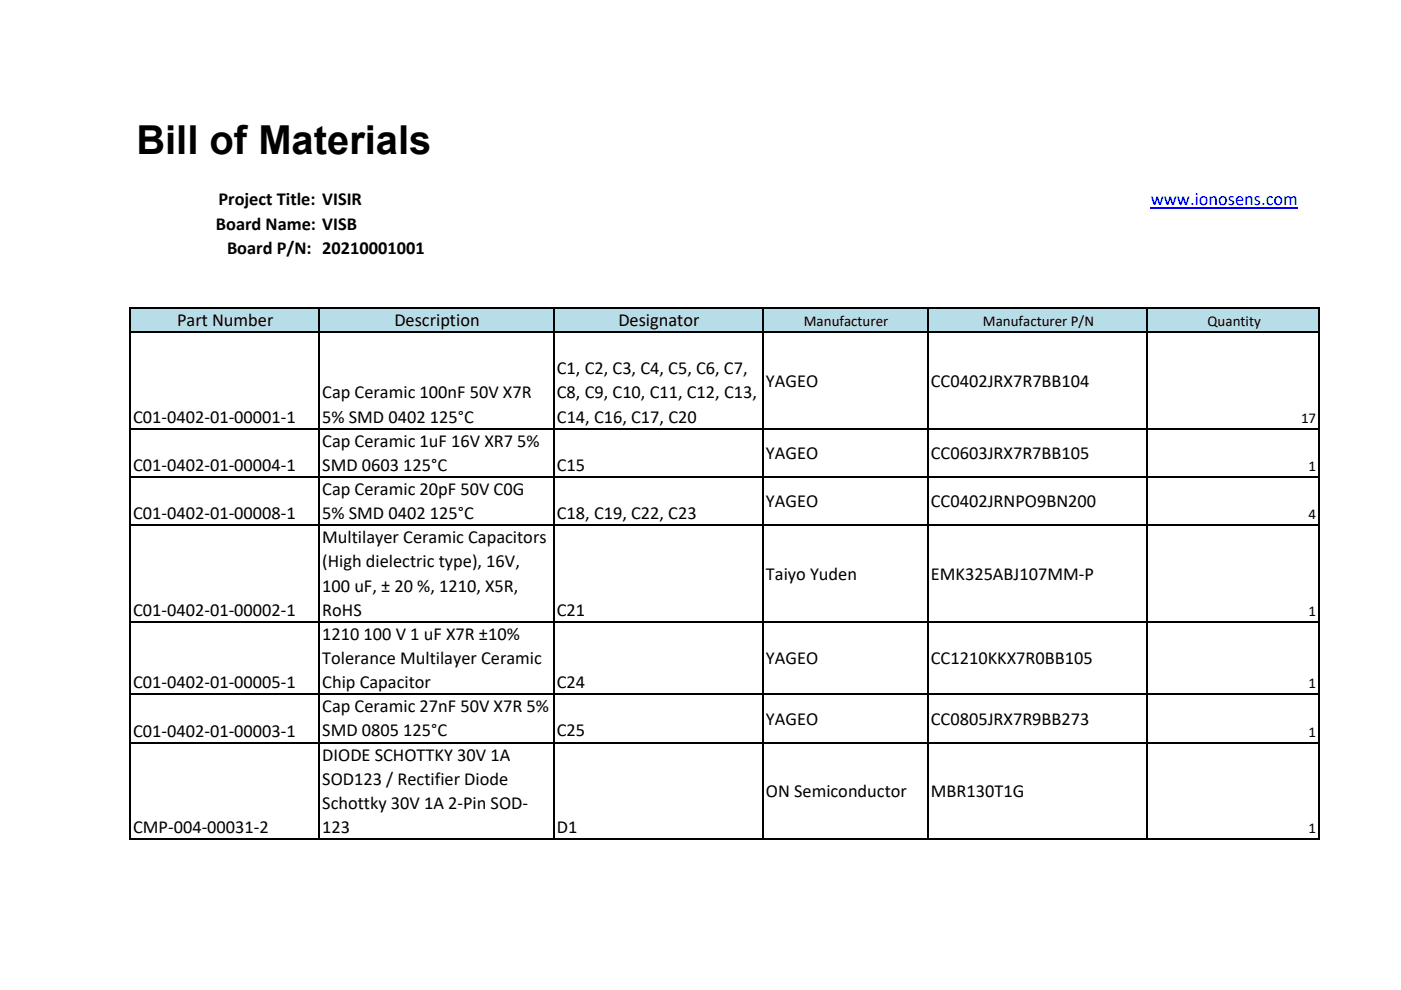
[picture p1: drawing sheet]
<svg xmlns="http://www.w3.org/2000/svg" width="297mm" height="210mm" viewBox="0 0 297 210" stroke-linecap="round" stroke-linejoin="round" font-family="sans-serif">
<defs><g id="words">
<text font-size="8.5" x="28.9" y="32.6">Bill of Materials</text>
<g font-size="3.9">
<text x="46.3" y="43.6">Project Title: VISIR</text>
<text x="45.8" y="48.7">Board Name: VISB</text>
<text x="48.1" y="53.8">Board P/N: 20210001001</text>
<text x="37.5" y="69.2">Part Number</text>
<text x="83.6" y="69.2">Description</text>
<text x="131.1" y="69.2">Designator</text>
<text x="118.1" y="79.4">C1, C2, C3, C4, C5, C6, C7,</text>
<text x="162.4" y="82">YAGEO</text>
<text x="197.4" y="82">CC0402JRX7R7BB104</text>
<text x="28.2" y="89.7">C01‐0402‐01‐00001‐1</text>
<text x="68.3" y="84.5">Cap Ceramic 100nF 50V X7R</text>
<text x="68.3" y="89.6">5% SMD 0402</text>
<text x="91.1" y="89.6">125°C</text>
<text x="118.1" y="84.5">C8, C9, C10, C11, C12, C13,</text>
<text x="118.1" y="89.6">C14, C16, C17, C20</text>
<text x="68.3" y="94.7">Cap Ceramic 1uF 16V XR7</text>
<text x="109.7" y="94.7">5%</text>
<text x="28.2" y="99.9">C01‐0402‐01‐00004‐1</text>
<text x="68.3" y="99.9">SMD 0603</text>
<text x="85.5" y="99.9">125°C</text>
<text x="118.1" y="99.9">C15</text>
<text x="162.4" y="97.4">YAGEO</text>
<text x="197.4" y="97.4">CC0603JRX7R7BB105</text>
<text x="68.3" y="105">Cap Ceramic 20pF 50V C0G</text>
<text x="162.4" y="107.6">YAGEO</text>
<text x="197.4" y="107.6">CC0402JRNPO9BN200</text>
<text x="28.2" y="110.2">C01‐0402‐01‐00008‐1</text>
<text x="68.3" y="110.1">5% SMD 0402</text>
<text x="91.1" y="110.1">125°C</text>
<text x="118.1" y="110.1">C18, C19, C22, C23</text>
<text x="68.3" y="115.2">Multilayer Ceramic Capacitors</text>
<text x="68.3" y="120.4">(High dielectric type), 16V,</text>
<text x="68.3" y="125.5">100 uF, ± 20 %, 1210, X5R,</text>
<text x="162.4" y="123">Taiyo Yuden</text>
<text x="197.4" y="123">EMK325ABJ107MM‐P</text>
<text x="28.2" y="130.6">C01‐0402‐01‐00002‐1</text>
<text x="68.3" y="130.6">RoHS</text>
<text x="118.1" y="130.6">C21</text>
<text x="68.3" y="135.7">1210</text>
<text x="77.1" y="135.7">100 V 1 uF X7R ±10%</text>
<text x="68.3" y="140.8">Tolerance Multilayer Ceramic</text>
<text x="162.4" y="140.9">YAGEO</text>
<text x="197.4" y="140.9">CC1210KKX7R0BB105</text>
<text x="28.2" y="146">C01‐0402‐01‐00005‐1</text>
<text x="68.3" y="146">Chip Capacitor</text>
<text x="118.1" y="146">C24</text>
<text x="68.3" y="151.1">Cap Ceramic 27nF 50V X7R 5%</text>
<text x="162.4" y="153.7">YAGEO</text>
<text x="197.4" y="153.7">CC0805JRX7R9BB273</text>
<text x="28.2" y="156.3">C01‐0402‐01‐00003‐1</text>
<text x="68.3" y="161.3">DIODE SCHOTTKY 30V 1A</text>
<text x="68.3" y="156.2">SMD 0805</text>
<text x="85.5" y="156.2">125°C</text>
<text x="118.1" y="156.2">C25</text>
<text x="68.3" y="166.5">SOD123 / Rectifier Diode</text>
<text x="68.3" y="171.6">Schottky 30V 1A 2‐Pin SOD‐</text>
<text x="162.4" y="169.1">ON Semiconductor</text>
<text x="197.4" y="169.1">MBR130T1G</text>
<text x="28.2" y="176.7">CMP‐004‐00031‐2</text>
<text x="68.3" y="176.7">123</text>
<text x="118.1" y="176.7">D1</text>
</g>
<text font-size="3.9" fill="#00f" x="244" y="43.6">www.ionosens.com</text>
<g font-size="3.2">
<text x="170.4" y="69.2">Manufacturer</text>
<text x="208.4" y="69.2">Manufacturer P/N</text>
<text x="256" y="69.2">Quantity</text>
<text x="275.8" y="89.7">17</text>
<text x="277.4" y="99.9">1</text>
<text x="277.4" y="110.2">4</text>
<text x="277.4" y="130.6">1</text>
<text x="277.4" y="146">1</text>
<text x="277.4" y="156.3">1</text>
<text x="277.4" y="176.7">1</text>
</g>
</g></defs>
<path d="M27.6 65.3h252.1v5.2h-252.1z" fill="#b7dee8"/>
<path d="M244 44.1h31.2" fill="none" stroke="#00f" stroke-width=".25"/>
<g fill="none" stroke="#000" stroke-width=".34">
<path d="M27.6 65.2v113M27.7 65.3h252.1M27.7 70.4h252.1M67.6 65.5v112.7M117.4 65.5v112.7M161.7 65.5v112.7M196.7 65.5v112.7M243.3 65.5v112.7M279.7 65.5v112.7M27.7 90.9h252.1M27.7 101.2h252.1M27.7 111.4h252.1"/>
<path d="M27.7 131.9h252.1M27.7 147.3h252.1M27.7 157.5h252.1M27.7 178h252.1"/>
</g>
<use href="#words"/>
</svg>
